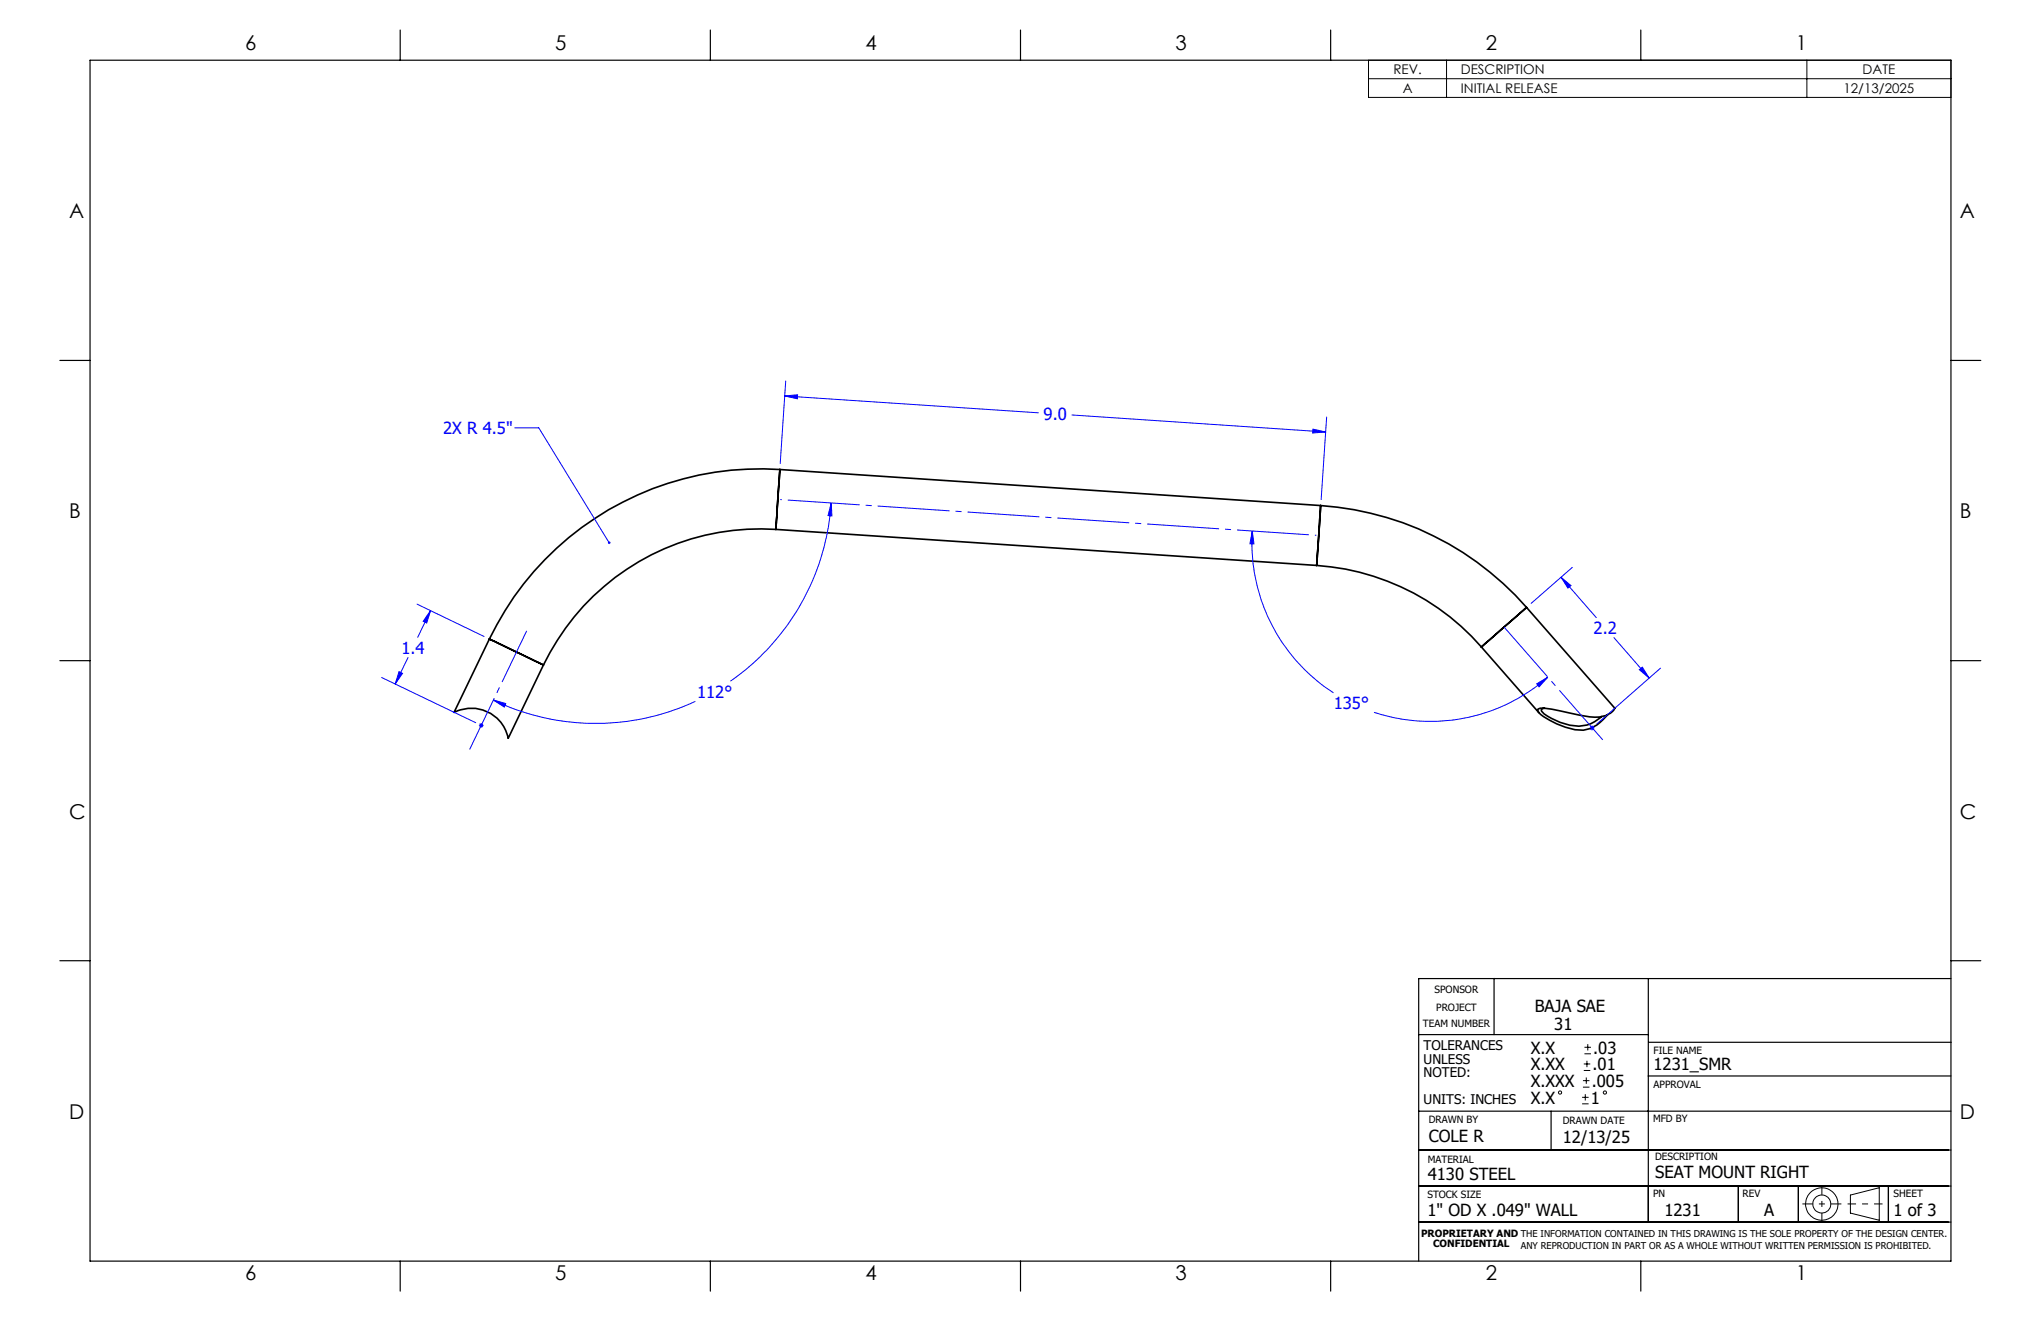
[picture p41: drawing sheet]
<svg xmlns="http://www.w3.org/2000/svg" width="432mm" height="279mm" viewBox="0 0 432 279" stroke-linecap="round" stroke-linejoin="round" font-family="sans-serif">
<defs><g id="words">
<g font-size="4.3">
<text x="51.9" y="10.7">6</text>
<text x="117.5" y="10.7">5</text>
<text x="183.1" y="10.7">4</text>
<text x="248.7" y="10.7">3</text>
<text x="314.3" y="10.7">2</text>
<text x="379.9" y="10.7">1</text>
<text x="14.6" y="46.1">A</text>
<text x="414.7" y="46.1">A</text>
<text x="14.6" y="109.6">B</text>
<text x="414.7" y="109.6">B</text>
<text x="14.6" y="173.1">C</text>
<text x="414.7" y="173.1">C</text>
<text x="14.6" y="236.6">D</text>
<text x="414.7" y="236.6">D</text>
<text x="51.9" y="270.8">6</text>
<text x="117.5" y="270.8">5</text>
<text x="183.1" y="270.8">4</text>
<text x="248.7" y="270.8">3</text>
<text x="314.3" y="270.8">2</text>
<text x="379.9" y="270.8">1</text>
</g>
<g font-size="3.5" fill="#00f">
<text x="220.8" y="88.9">9.0</text>
<text x="93.8" y="91.8">2X R 4.5&quot;</text>
<text x="337.1" y="134.1">2.2</text>
<text x="84.9" y="138.3">1.4</text>
<text x="147.5" y="147.6">112°</text>
<text x="282.2" y="150">135°</text>
</g>
<g font-size="3.5">
<text x="324.7" y="214">BAJA SAE</text>
<text x="328.8" y="217.9">31</text>
<text x="323.8" y="222.9">X.X</text>
<text x="323.8" y="226.4">X.XX</text>
<text x="336.9" y="226.4">.01</text>
<text x="337.1" y="222.9">.03</text>
<text x="349.8" y="226.4">1231_SMR</text>
<text x="323.8" y="229.9">X.XXX</text>
<text x="323.8" y="233.5">X.X</text>
<text x="336.6" y="233.5">1</text>
<text x="336.8" y="229.9">.005</text>
<text x="302.3" y="241.5">COLE R</text>
<text x="330.6" y="241.7">12/13/25</text>
<text x="302.1" y="249.7">4130 STEEL</text>
<text x="350.1" y="249.1">SEAT MOUNT RIGHT</text>
<text x="302" y="257.2">1&quot; OD X .049&quot; WALL</text>
<text x="352.1" y="257.2">1231</text>
<text x="373.2" y="257.2">A</text>
<text x="400.6" y="257.1">1 of 3</text>
</g>
<g font-size="2.8">
<text x="294.8" y="15.7">REV.</text>
<text x="309.1" y="15.7">DESCRIPTION</text>
<text x="394.1" y="15.7">DATE</text>
<text x="296.8" y="19.7">A</text>
<text x="309.1" y="19.7">INITIAL RELEASE</text>
<text x="390" y="19.7">12/13/2025</text>
<text x="301.2" y="222.2">TOLERANCES</text>
<text x="301.2" y="225">UNLESS</text>
<text x="301.2" y="227.8">NOTED:</text>
<text x="301.2" y="233.5">UNITS: INCHES</text>
</g>
<g font-size="2.1">
<text x="303.5" y="210">SPONSOR</text>
<text x="303.8" y="213.9">PROJECT</text>
<text x="301" y="217.3">TEAM NUMBER</text>
<text x="349.8" y="222.9">FILE NAME</text>
<text x="349.8" y="230.2">APPROVAL</text>
<text x="302.3" y="237.5">DRAWN BY</text>
<text x="330.6" y="237.7">DRAWN DATE</text>
<text x="349.7" y="237.3">MFD BY</text>
<text x="302.1" y="245.9">MATERIAL</text>
<text x="350.1" y="245.4">DESCRIPTION</text>
<text x="302" y="253.3">STOCK SIZE</text>
<text x="349.7" y="253.3">PN</text>
<text x="368.7" y="253.2">REV</text>
<text x="400.6" y="253.2">SHEET</text>
<text x="300.7" y="261.6">PROPRIETARY AND THE INFORMATION CONTAINED IN THIS DRAWING IS THE SOLE PROPERTY OF THE DESIGN CENTER.</text>
<text x="303.2" y="263.8">CONFIDENTIAL</text>
</g>
<text font-size="2" x="321.8" y="264.2">ANY REPRODUCTION IN PART OR AS A WHOLE WITHOUT WRITTEN PERMISSION IS PROHIBITED.</text>
</g></defs>
<g fill="none" stroke="#000" stroke-width=".35">
<path d="M165 99.3a63.4 63.4 0 0 0-61.5 35.8M165 99.3l-.9 12.7M165 99.3l114.4 7.6M164.1 112a50.9 50.9 0 0 0-49.1 28.7M164.1 112l114.5 7.6M278.6 119.6a50.9 50.9 0 0 1 34.8 17.2M279.4 106.9a63.7 63.7 0 0 1 43.6 21.6M279.4 106.9l-.8 12.7M103.5 135.1l11.5 5.6M103.5 135.1l-7.4 15.6a8 8 0 0 1 11.4 5.4l7.5-15.4M313.4 136.8l12.1 13.9M323 128.5l-9.6 8.3"/>
<path d="M323 128.5l18.6 21.4a4.2 4.2 0 0 1-4.2 1.8l-3.2-.4-5.9-1.3a5.2 5.2 0 0 0-2.9 0l-.1 .2a4.8 4.8 0 0 0 2.5 2.1 15 15 0 0 0 7.2 2.1 8.2 8.2 0 0 0 5.2-3.3M326.8 149.8l-.4 .1-.3 .2a3.5 3.5 0 0 0 2.2 1.9 10.1 10.1 0 0 0 8.2 1.1l2.3-1.5"/>
</g>
<g fill="none" stroke="#000" stroke-width=".21">
<path d="M289.5 12.7h123.2v7.9h-123.2zM289.5 16.7h123.2M306 12.7v7.9M382.3 12.7v7.9M334.7 233.5h1.4M334.7 232.1h1.4M334.9 229.9h1.4M334.9 228.6h1.4M335.1 226.4h1.3M335.1 225h1.3M335.2 222.9h1.4M335.2 221.5h1.4"/>
<path d="M335.4 231.4v1.4M335.6 227.9v1.3M335.7 224.4v1.3M335.9 220.8v1.4M391.5 252.8l6.1-1.6v6.9l-6.1-1.5z"/>
<circle cx="330" cy="231.1" r=".34"/>
<circle cx="339.5" cy="231.1" r=".34"/>
<circle cx="385.4" cy="254.6" r="1.9"/>
<circle cx="385.4" cy="254.7" r="3.4"/>
</g>
<g fill="none" stroke="#00f" stroke-width=".21">
<path d="M108.9 90.5h5.1l14.9 24.3M166 83.7l2.7-.2v.8zM166 83.7l53.7 3.6M166.2 80.6l-1.1 17.4M226.8 87.8l53.7 3.6M277.8 90.8l2.7 .6-2.8 .2zM280.7 88.2l-1.2 17.5M175.9 106.4l.1 2.7-.8-.1zM175.9 106.4a50 50 0 0 1-21.4 37.7M264.9 112.3l.4 2.7h-.9zM264.9 112.3a37.9 37.9 0 0 0 17.2 34.2M86.3 139.1l-2.7 5.6"/>
<path d="M88.2 127.8l14.2 6.8M91.1 129.2l-.8 2.6-.8-.4zM91.1 129.2l-2.7 5.6M330.3 122.1l2.1 1.8-.7 .5zM330.3 122.1l7.4 8.5M332.6 120l-8.7 7.6M341.5 134.9l7.4 8.5M80.8 143.3l19.8 9.6M84.4 142.1l.8 .3-1.6 2.3zM101.3 153.4h1M101.5 153.1l.7 .7M101.8 152.9v1"/>
<path d="M102.2 153.1l-.7 .7M104.4 148.1l2.6 .7-.3 .7zM104.4 148.1a49.9 49.9 0 0 0 42.7 .2M325.1 144.6l2.3-1.4-1.8 2.1zM327.4 143.2a37.7 37.7 0 0 1-36.7 7.5M336.3 154h1.1M336.5 153.6l.7 .7M336.8 153.5v1M337.2 153.6l-.7 .7M346.8 141.6l.7-.5 1.4 2.3zM351.3 141.3l-13.5 11.8"/>
</g>
<path d="M381.3 254.6h8.3" fill="none" stroke="#000" stroke-width=".21" stroke-dasharray="15.2 1.3 1.3 1.3" stroke-dashoffset="13" stroke-linecap="butt"/>
<path d="M385.4 250.8v7.7" fill="none" stroke="#000" stroke-width=".21" stroke-dasharray="15.2 1.3 1.3 1.3" stroke-dashoffset="13.3" stroke-linecap="butt"/>
<path d="M390.9 254.6h7.4" fill="none" stroke="#000" stroke-width=".21" stroke-dasharray="15.2 1.3 1.3 1.3" stroke-dashoffset="13.4" stroke-linecap="butt"/>
<path d="M278.5 113.2l-113.4-7.5" fill="none" stroke="#00f" stroke-width=".21" stroke-dasharray="15.2 1.3 1.3 1.3" stroke-dashoffset="-1.6" stroke-linecap="butt"/>
<path d="M111.4 133.4l-12 25.1" fill="none" stroke="#00f" stroke-width=".21" stroke-dasharray="15.2 1.3 1.3 1.3" stroke-dashoffset="3.2" stroke-linecap="butt"/>
<path d="M339.1 156.5l-20.9-23.8" fill="none" stroke="#00f" stroke-width=".21" stroke-dasharray="15.2 1.3 1.3 1.3" stroke-dashoffset="1.3" stroke-linecap="butt"/>
<g fill="none" stroke="#000" stroke-width=".25">
<path d="M19 12.7h393.7v254h-393.7zM84.7 6.4v6.3M150.3 6.4v6.3M215.9 6.4v6.3M281.5 6.4v6.3M347.1 6.4v6.3M12.7 76.2h6.3M412.7 76.2h6.4M12.7 139.7h6.3M412.7 139.7h6.4M12.7 203.2h6.3M300.1 218.8h48.6"/>
<path d="M316.1 206.9v11.9M348.7 207v51.5M412.7 207h-112.6v59.7M412.7 203.2h6.4M300.1 235h112.6M328.2 235v8.2M348.7 227.6h64M348.8 220.5h64M300.1 258.5h112.6M300.1 250.9h112.6M300.1 243.2h112.6M367.8 250.9v7.6"/>
<path d="M380.5 250.9v7.6M399.5 250.9v7.6M84.7 266.7v6.4M150.3 266.7v6.4M215.9 266.7v6.4M281.5 266.7v6.4M347.1 266.7v6.4"/>
</g>
<g fill="#00f">
<path d="M277.8 90.8l2.7 .6-2.8 .2zM166 83.7l2.7-.2v.8zM104.4 148.1l2.6 .7-.3 .7zM175.9 106.4l.1 2.7-.8-.1zM264.9 112.3l.4 2.7h-.9zM325.1 144.6l2.3-1.4-1.8 2.1zM128.7 114.6l-.1 .2a.26 .26 0 0 0 .1 .2 .26 .26 0 0 0 .3 0l-.1-.2 .1 .2a.27 .27 0 0 0 .1-.4 .27 .27 0 0 0-.4 0z"/>
<path d="M84.4 142.1l.8 .3-1.6 2.3zM91.1 129.2l-.8 2.6-.8-.4zM346.8 141.6l.7-.5 1.4 2.3zM330.3 122.1l2.1 1.8-.7 .5z"/>
</g>
<use href="#words"/>
</svg>
